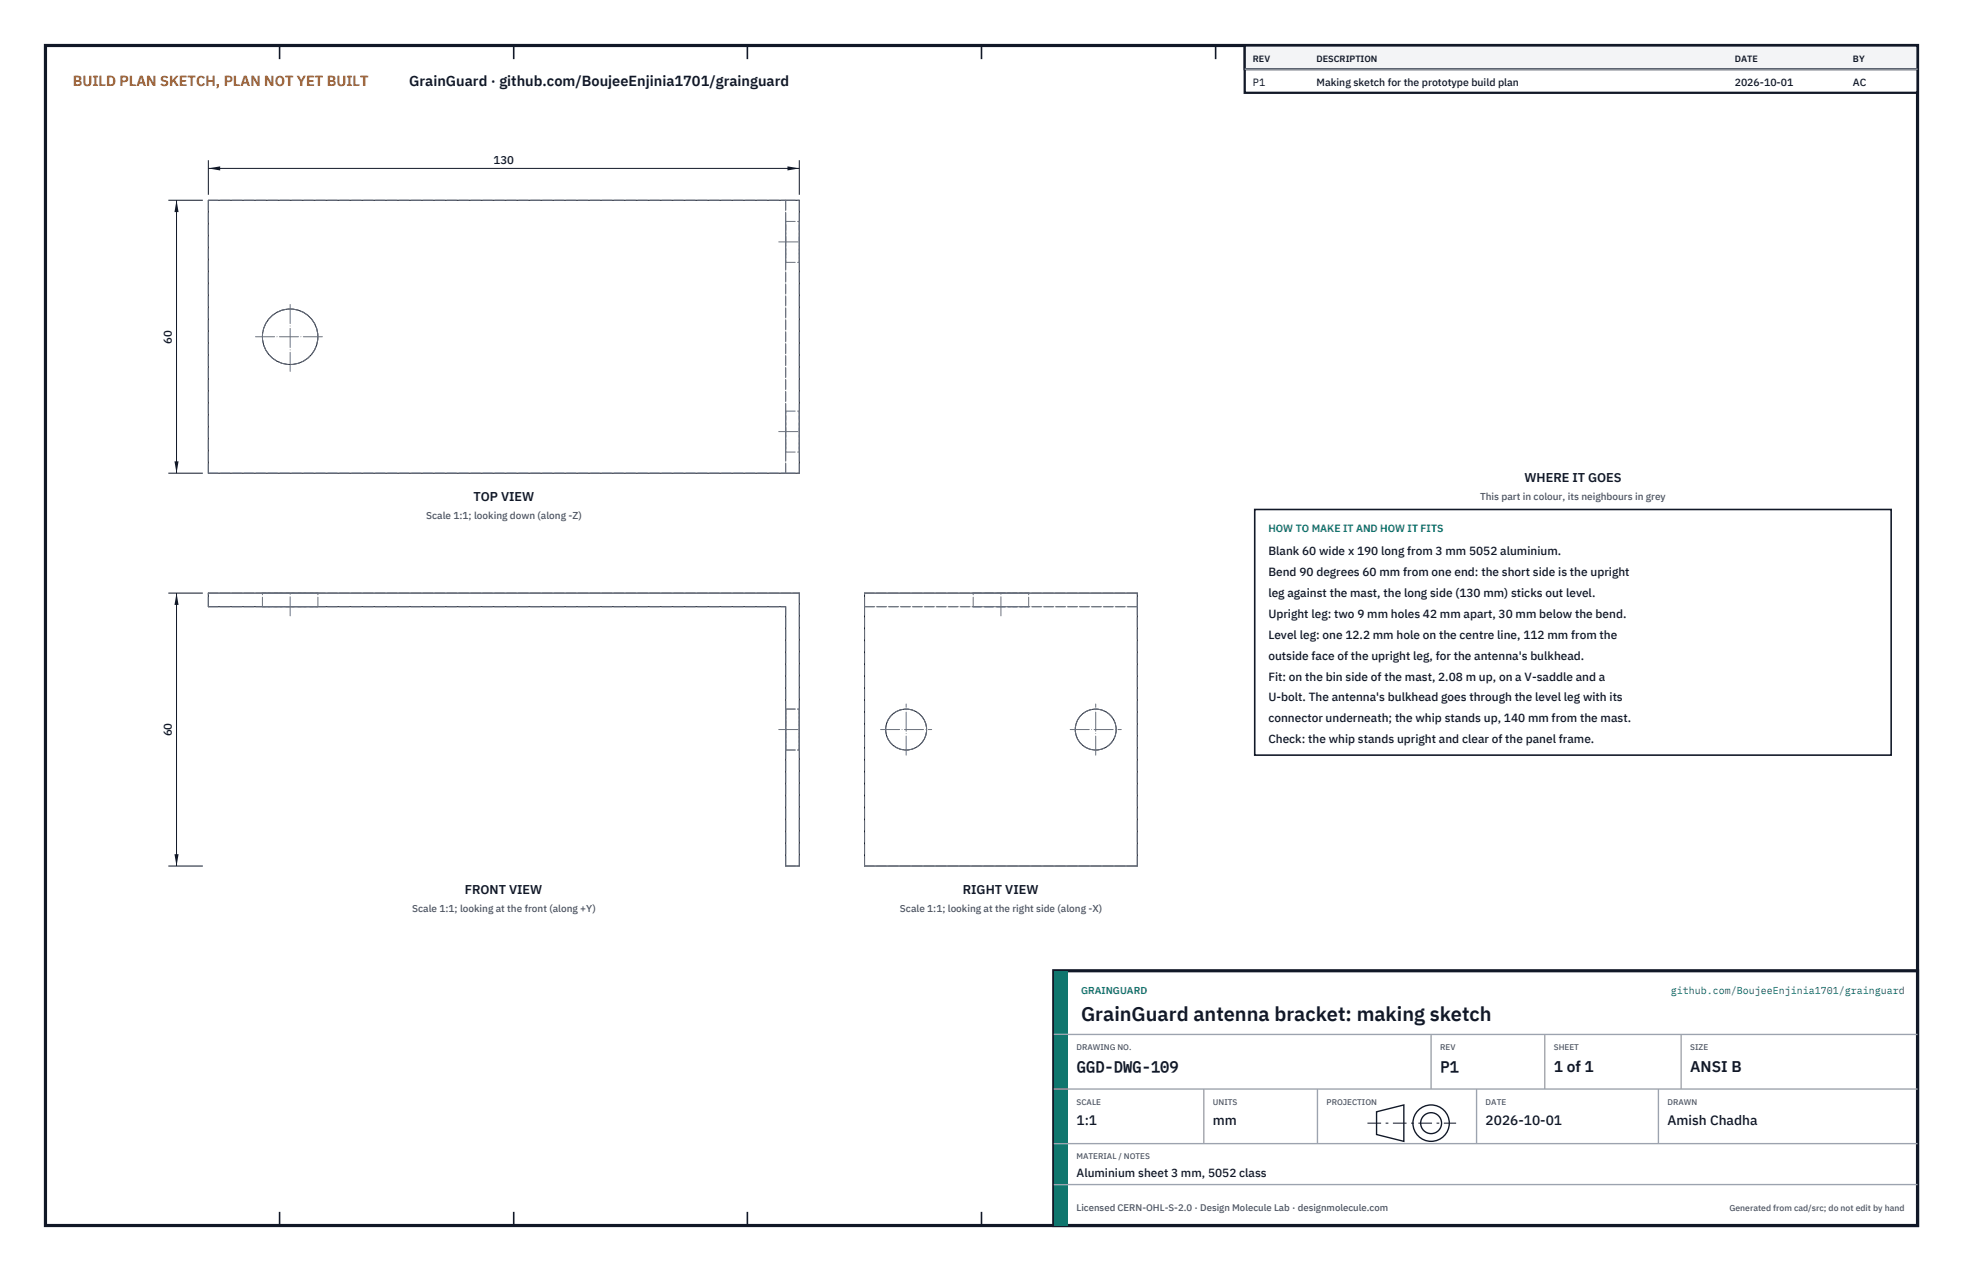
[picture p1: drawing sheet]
<svg xmlns="http://www.w3.org/2000/svg" width="432mm" height="279mm" viewBox="0 0 432 279" stroke-linecap="round" stroke-linejoin="round" font-family="sans-serif">
<defs><g id="words">
<text font-size="4.4" fill="#111827" x="237.8" y="224.4">GrainGuard antenna bracket: making sketch</text>
<g font-size="3.4" fill="#111827">
<text x="236.8" y="235.6">GGD-DWG-109</text>
<text x="316.8" y="235.6">P1</text>
<text x="341.8" y="235.6">1 of 1</text>
<text x="371.8" y="235.6">ANSI B</text>
</g>
<text font-size="3.2" fill="#b45309" x="16" y="19">BUILD PLAN SKETCH, PLAN NOT YET BUILT</text>
<text font-size="3.2" fill="#111827" x="90" y="19">GrainGuard · github.com/BoujeeEnjinia1701/grainguard</text>
<g font-size="3" fill="#111827">
<text x="236.8" y="247.2">1:1</text>
<text x="266.8" y="247.2">mm</text>
<text x="326.8" y="247.2">2026-10-01</text>
<text x="366.8" y="247.2">Amish Chadha</text>
</g>
<g font-size="2.8" fill="#111827">
<text x="335.3" y="106">WHERE IT GOES</text>
<text x="104.1" y="110.2">TOP VIEW</text>
<text x="102.2" y="196.5">FRONT VIEW</text>
<text x="211.8" y="196.5">RIGHT VIEW</text>
</g>
<g font-size="2.6" fill="#111827">
<text x="279" y="122">Blank 60 wide x 190 long from 3 mm 5052 aluminium.</text>
<text x="279" y="126.6">Bend 90 degrees 60 mm from one end: the short side is the upright</text>
<text x="279" y="131.2">leg against the mast, the long side (130 mm) sticks out level.</text>
<text x="279" y="135.8">Upright leg: two 9 mm holes 42 mm apart, 30 mm below the bend.</text>
<text x="279" y="140.4">Level leg: one 12.2 mm hole on the centre line, 112 mm from the</text>
<text x="279" y="145">outside face of the upright leg, for the antenna's bulkhead.</text>
<text x="279" y="149.6">Fit: on the bin side of the mast, 2.08 m up, on a V-saddle and a</text>
<text x="279" y="154.2">U-bolt. The antenna's bulkhead goes through the level leg with its</text>
<text x="279" y="158.8">connector underneath; the whip stands up, 140 mm from the mast.</text>
<text x="279" y="163.4">Check: the whip stands upright and clear of the panel frame.</text>
<text x="236.8" y="258.8">Aluminium sheet 3 mm, 5052 class</text>
</g>
<g font-size="2.5" fill="#111827">
<text x="108.6" y="36">130</text>
<text x="37.8" y="75.5" transform="rotate(-90 37.8 75.5)">60</text>
<text x="37.8" y="161.9" transform="rotate(-90 37.8 161.9)">60</text>
</g>
<g font-size="2.3" fill="#111827">
<text x="275.6" y="18.8">P1</text>
<text x="289.6" y="18.8">Making sketch for the prototype build plan</text>
<text x="381.6" y="18.8">2026-10-01</text>
<text x="407.6" y="18.8">AC</text>
</g>
<text font-size="2.3" fill="#0f766e" x="279" y="117">HOW TO MAKE IT AND HOW IT FITS</text>
<g font-size="2.2" fill="#4b5563">
<text x="325.6" y="110">This part in colour, its neighbours in grey</text>
<text x="93.7" y="114.2">Scale 1:1; looking down (along -Z)</text>
<text x="90.7" y="200.6">Scale 1:1; looking at the front (along +Y)</text>
<text x="198" y="200.6">Scale 1:1; looking at the right side (along -X)</text>
</g>
<g font-size="2.2" fill="#0f766e">
<text x="237.8" y="218.4">GRAINGUARD</text>
<text x="367.5" y="218.4">github.com/BoujeeEnjinia1701/grainguard</text>
</g>
<text font-size="2.1" fill="#4b5563" x="236.8" y="266.2">Licensed CERN-OHL-S-2.0 · Design Molecule Lab · designmolecule.com</text>
<g font-size="2" fill="#111827">
<text x="275.6" y="13.6">REV</text>
<text x="289.6" y="13.6">DESCRIPTION</text>
<text x="381.6" y="13.6">DATE</text>
<text x="407.6" y="13.6">BY</text>
</g>
<text font-size="1.9" fill="#4b5563" x="380.4" y="266.2">Generated from cad/src; do not edit by hand</text>
<g font-size="1.8" fill="#4b5563">
<text x="236.8" y="230.8">DRAWING NO.</text>
<text x="316.8" y="230.8">REV</text>
<text x="341.8" y="230.8">SHEET</text>
<text x="371.8" y="230.8">SIZE</text>
<text x="236.8" y="242.8">SCALE</text>
<text x="266.8" y="242.8">UNITS</text>
<text x="291.8" y="242.8">PROJECTION</text>
<text x="326.8" y="242.8">DATE</text>
<text x="366.8" y="242.8">DRAWN</text>
<text x="236.8" y="254.8">MATERIAL / NOTES</text>
</g>
</g></defs>
<path d="M10 10h411.8v259.4h-411.8z" fill="none" stroke="#111827" stroke-width=".7" stroke-linecap="butt"/>
<g fill="none" stroke="#111827" stroke-width=".35">
<path d="M61.5 10v3M113 10v3M164.4 10v3M215.9 10v3M267.4 10v3M318.9 10v3M370.3 10v3M61.5 266.4v3M113 266.4v3M164.4 266.4v3M215.9 266.4v3M267.4 266.4v3"/>
<path d="M318.9 266.4v3M370.3 266.4v3"/>
</g>
<g fill="none" stroke="#111727" stroke-width=".22">
<path d="M45.8 44h130v60h-130zM45.8 130.4h130v60h-3v-57h-127zM190.2 130.4h60v60h-60z"/>
<circle cx="63.8" cy="74" r="6.1"/>
<circle cx="199.3" cy="160.4" r="4.5"/>
<circle cx="241" cy="160.4" r="4.5"/>
</g>
<g fill="none" stroke="#6a7180" stroke-width=".22" stroke-dasharray="2.1 .5">
<path d="M45.8 44h127M172.8 44v60M172.8 53.2v-4.5M172.8 48.7v9M172.8 57.7v-4.5M172.8 44h3M172.8 57.7h3M172.8 48.7h3M175.8 53.2v-4.5M175.8 48.7v9M175.8 57.7v-4.5M172.8 94.9v-4.5"/>
<path d="M172.8 90.4v9M172.8 99.4v-4.5M172.8 99.4h3M172.8 90.4h3M175.8 94.9v-4.5M175.8 90.4v9M175.8 99.4v-4.5M45.8 104h127M45.8 104v-60M172.8 104v-60M172.8 104h3M175.8 104v-60"/>
<path d="M45.8 133.4h127M45.8 133.4v-3M45.8 130.4h130M57.7 133.4h12.2M57.7 130.4h12.2M57.7 133.4v-3M69.9 133.4h-12.2M69.9 130.4h-12.2M69.9 133.4v-3M175.8 130.4v60M190.2 133.4v-3M190.2 133.4h60"/>
<path d="M190.2 130.4h60M214.1 133.4h6.1M214.1 130.4h6.1M214.1 133.4v-3M220.2 133.4h6.1M220.2 130.4h6.1M226.3 133.4h-12.2M226.3 130.4h-12.2M226.3 133.4v-3M250.2 133.4h-60M250.2 133.4v-3M172.8 155.9v9"/>
<path d="M172.8 155.9h3M175.8 155.9v9M172.8 164.9v-9M172.8 164.9h3M175.8 164.9v-9M172.8 190.4v-57M172.8 190.4h3M190.2 190.4v-57M190.2 190.4h60M250.2 190.4v-57"/>
<circle cx="63.8" cy="74" r="6.1"/>
<circle cx="199.3" cy="160.4" r="4.5"/>
<circle cx="241" cy="160.4" r="4.5"/>
</g>
<path d="M171.3 53.2h4.5M56.2 74h15.2M63.8 81.6v-15.2M171.3 94.9h4.5M63.8 135.4v-5M220.2 135.4v-5M171.3 160.4h4.5M193.7 160.4h11.2M199.3 166v-11.2M235.4 160.4h11.3M241 166v-11.2" fill="none" stroke="#6a7180" stroke-width=".22" stroke-dasharray="4.2 .5 0 .5"/>
<path d="M45.8 35.2v7.6M45.8 37h130M175.8 35.2v7.6" fill="none" stroke="#111827" stroke-width=".22"/>
<path d="M45.8 37l2.6-.4v.9zM173.2 36.6v.9l2.6-.5z" fill="#111827"/>
<path d="M37 44h7.6M38.8 44v60M37 104h7.6" fill="none" stroke="#111827" stroke-width=".22"/>
<path d="M38.8 44l-.4 2.6h.9zM38.4 101.4h.9l-.5 2.6z" fill="#111827"/>
<path d="M37 130.4h7.6M38.8 130.4v60M37 190.4h7.6" fill="none" stroke="#111827" stroke-width=".22"/>
<path d="M38.8 130.4l-.4 2.6h.9zM38.4 187.8h.9l-.5 2.6z" fill="#111827"/>
<path d="M276 112h140v54h-140z" fill="#fff" stroke="#111827" stroke-width=".35"/>
<path d="M273.8 10h148v10.4h-148z" fill="#fff" stroke="#111827" stroke-width=".5"/>
<path d="M273.8 10h148v5.2h-148z" fill="#f3f4f6" stroke="#111827" stroke-width=".5"/>
<path d="M273.8 15.2h148" fill="none" stroke="#9ca3af" stroke-width=".3"/>
<path d="M231.8 213.4h190v56h-190z" fill="#fff" stroke="#111827" stroke-width=".7" stroke-linecap="butt"/>
<path d="M231.8 213.4h3v56h-3z" fill="#0f766e"/>
<path d="M231.8 227.4h190M231.8 239.4h190M264.8 239.4v12M289.8 239.4v12M314.8 227.4v12M324.8 239.4v12M339.8 227.4v12M364.8 239.4v12M369.8 227.4v12M231.8 251.4h190M231.8 260.4h190" fill="none" stroke="#9ca3af" stroke-width=".3"/>
<g fill="none" stroke="#111827" stroke-width=".3">
<path d="M302.8 244.4l6-1.5v8l-6-1.5z"/>
<circle cx="314.8" cy="246.9" r="4"/>
<circle cx="314.8" cy="246.9" r="2.3"/>
</g>
<path d="M300.8 246.9h19.5" fill="none" stroke="#111827" stroke-width=".22" stroke-dasharray="3 1 .6 1" stroke-linecap="butt"/>
<use href="#words"/>
</svg>
